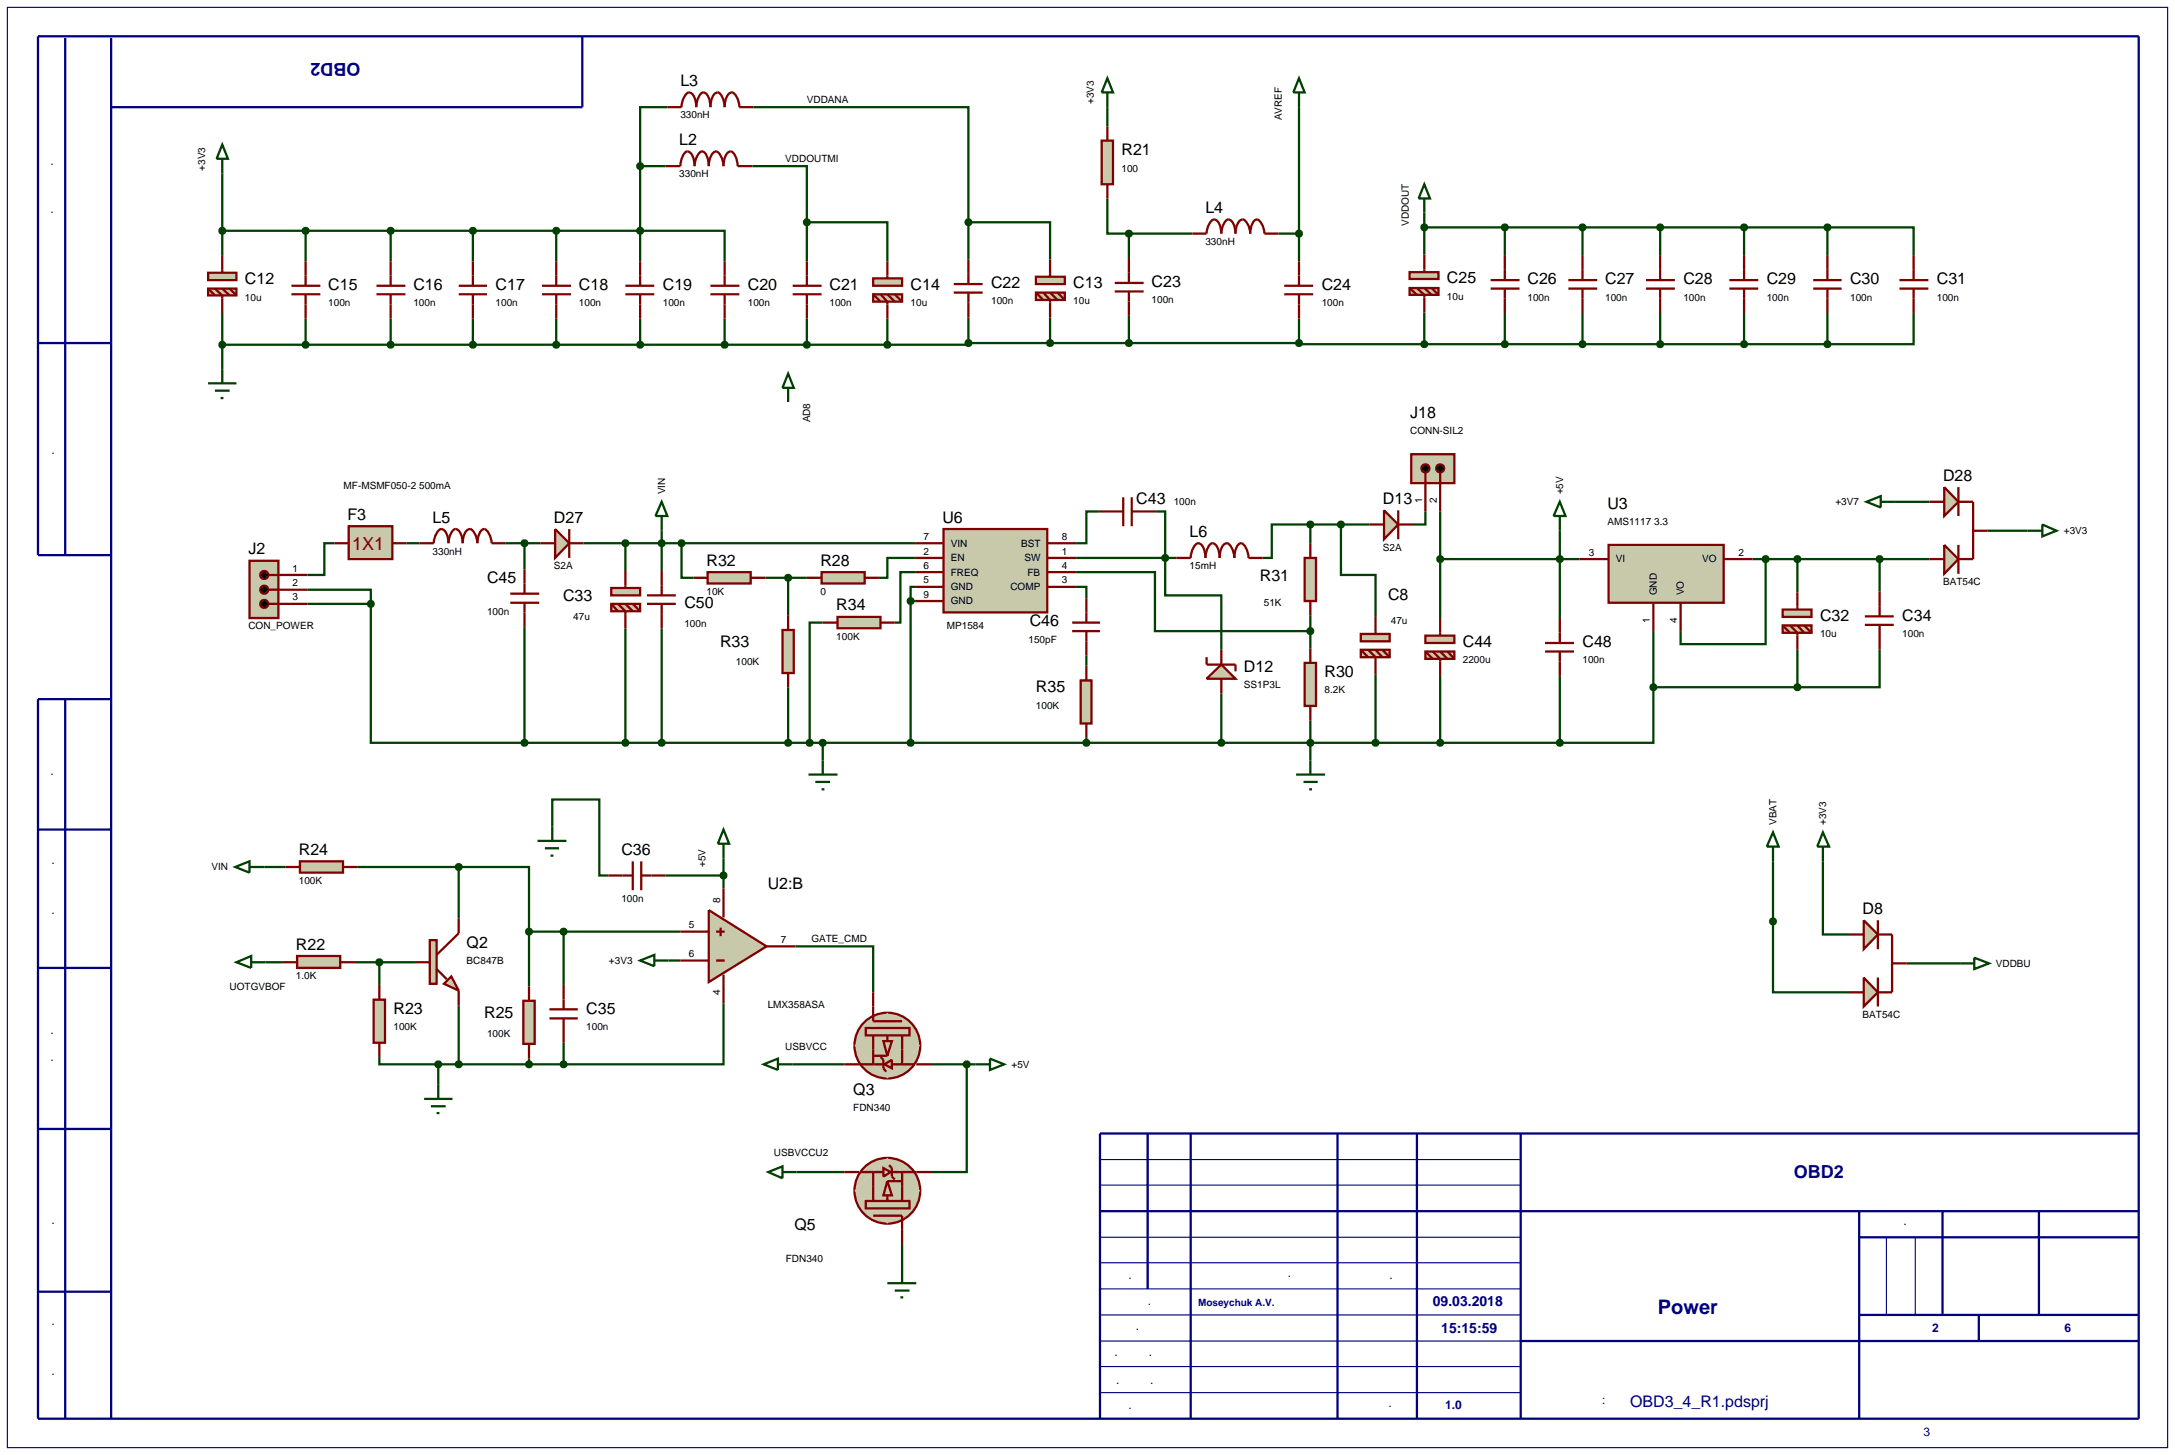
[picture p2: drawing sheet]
<svg xmlns="http://www.w3.org/2000/svg" width="384mm" height="257mm" viewBox="0 0 384 257" stroke-linecap="round" stroke-linejoin="round" font-family="sans-serif">
<defs><g id="words">
<text font-size="3.5" fill="#000080" x="292.4" y="231.8">Power</text>
<g font-size="3.2" fill="#000080">
<text x="63.6" y="11.2" transform="rotate(-180 63.6 11.2)">OBD2</text>
<text x="316.4" y="207.7">OBD2</text>
</g>
<text font-size="3.2" fill="#800000" x="62.1" y="97">1X1</text>
<g font-size="2.8">
<text x="120" y="15.2">L3</text>
<text x="119.8" y="25.6">L2</text>
<text x="197.8" y="27.4">R21</text>
<text x="212.6" y="37.6">L4</text>
<text x="43.2" y="50.2">C12</text>
<text x="57.9" y="51.2">C15</text>
<text x="72.9" y="51.2">C16</text>
<text x="87.4" y="51.2">C17</text>
<text x="102.1" y="51.2">C18</text>
<text x="116.9" y="51.2">C19</text>
<text x="131.9" y="51.2">C20</text>
<text x="146.3" y="51.2">C21</text>
<text x="160.6" y="51.2">C14</text>
<text x="174.8" y="50.9">C22</text>
<text x="189.3" y="50.9">C13</text>
<text x="203.1" y="50.7">C23</text>
<text x="233.1" y="51.2">C24</text>
<text x="255.2" y="50">C25</text>
<text x="269.4" y="50.2">C26</text>
<text x="283.1" y="50.2">C27</text>
<text x="296.9" y="50.2">C28</text>
<text x="311.6" y="50.2">C29</text>
<text x="326.3" y="50.2">C30</text>
<text x="341.6" y="50.2">C31</text>
<text x="248.7" y="73.8">J18</text>
<text x="200.4" y="88.9">C43</text>
<text x="243.9" y="88.9">D13</text>
<text x="283.5" y="89.8">U3</text>
<text x="342.7" y="84.8">D28</text>
<text x="61.3" y="91.7">F3</text>
<text x="76.3" y="92.2">L5</text>
<text x="97.7" y="92.2">D27</text>
<text x="166.2" y="92.2">U6</text>
<text x="209.8" y="94.7">L6</text>
<text x="43.8" y="97.8">J2</text>
<text x="124.6" y="99.8">R32</text>
<text x="144.7" y="99.8">R28</text>
<text x="85.9" y="102.8">C45</text>
<text x="99.3" y="106.1">C33</text>
<text x="120.7" y="107.3">C50</text>
<text x="147.5" y="107.7">R34</text>
<text x="222.2" y="102.5">R31</text>
<text x="244.8" y="105.8">C8</text>
<text x="181.6" y="110.4">C46</text>
<text x="321" y="109.6">C32</text>
<text x="335.5" y="109.5">C34</text>
<text x="127" y="114.2">R33</text>
<text x="219.4" y="118.5">D12</text>
<text x="233.6" y="119.5">R30</text>
<text x="258" y="114.2">C44</text>
<text x="279.1" y="114.2">C48</text>
<text x="182.7" y="122.1">R35</text>
<text x="52.7" y="150.8">R24</text>
<text x="109.6" y="150.8">C36</text>
<text x="135.4" y="156.9">U2:B</text>
<text x="328.5" y="161.2">D8</text>
<text x="52.2" y="167.5">R22</text>
<text x="82.3" y="167.2">Q2</text>
<text x="69.4" y="178.9">R23</text>
<text x="85.4" y="179.6">R25</text>
<text x="103.4" y="178.9">C35</text>
<text x="150.5" y="193.2">Q3</text>
<text x="140.1" y="217">Q5</text>
</g>
<text font-size="2.8" fill="#000080" x="287.5" y="248.1">OBD3_4_R1.pdsprj</text>
<g font-size="2.5" fill="#000080">
<text x="252.7" y="230.3">09.03.2018</text>
<text x="254.2" y="235">15:15:59</text>
</g>
<g font-size="2.1" fill="#000080">
<text x="9.3" y="42.7" transform="rotate(-90 9.3 42.7)">Перв. примен.</text>
<text x="9.5" y="86.3" transform="rotate(-90 9.5 86.3)">Справ. №</text>
<text x="9.3" y="141.9" transform="rotate(-90 9.3 141.9)">Подп. и дата</text>
<text x="9.5" y="165.2" transform="rotate(-90 9.5 165.2)">Инв. № дубл.</text>
<text x="9.3" y="192.2" transform="rotate(-90 9.3 192.2)">Взам. инв. №</text>
<text x="9.5" y="221.1" transform="rotate(-90 9.5 221.1)">Подп. и дата</text>
<text x="332.2" y="216.1">Лит.</text>
<text x="195.1" y="225.5">Изм.</text>
<text x="218.4" y="225.2">№ докум.</text>
<text x="240" y="225.5">Подп.</text>
<text x="195.3" y="230.1">Разраб.</text>
<text x="195.3" y="234.6">Пров.</text>
<text x="195.3" y="239.2">Т.контр.</text>
<text x="340.8" y="234.9">2</text>
<text x="364.1" y="234.9">6</text>
<text x="195.3" y="244">Н.контр.</text>
<text x="9.5" y="246.5" transform="rotate(-90 9.5 246.5)">Инв. № подл.</text>
<text x="195.6" y="248.4">Утв.</text>
<text x="239" y="248.1">Ревиз.</text>
<text x="254.9" y="248.4">1.0</text>
<text x="269" y="247.6">Файл проекта:</text>
<text x="329.7" y="253.2">Формат А3</text>
</g>
<g font-size="1.8">
<text x="120" y="20.9">330nH</text>
<text x="142.3" y="18.1">VDDANA</text>
<text x="192.9" y="18.4" transform="rotate(-90 192.9 18.4)">+3V3</text>
<text x="226.1" y="21.2" transform="rotate(-90 226.1 21.2)">AVREF</text>
<text x="138.5" y="28.5">VDDOUTMI</text>
<text x="36.2" y="30.1" transform="rotate(-90 36.2 30.1)">+3V3</text>
<text x="119.8" y="31.3">330nH</text>
<text x="197.8" y="30.3">100</text>
<text x="248.5" y="39.8" transform="rotate(-90 248.5 39.8)">VDDOUT</text>
<text x="212.6" y="43.2">330nH</text>
<text x="43.2" y="53">10u</text>
<text x="57.9" y="54">100n</text>
<text x="72.9" y="54">100n</text>
<text x="87.4" y="54">100n</text>
<text x="102.1" y="54">100n</text>
<text x="116.9" y="54">100n</text>
<text x="131.9" y="54">100n</text>
<text x="146.3" y="54">100n</text>
<text x="160.6" y="54">10u</text>
<text x="174.8" y="53.7">100n</text>
<text x="189.3" y="53.7">10u</text>
<text x="203.1" y="53.5">100n</text>
<text x="233.1" y="54">100n</text>
<text x="255.2" y="52.9">10u</text>
<text x="269.4" y="53">100n</text>
<text x="283.1" y="53">100n</text>
<text x="296.9" y="53">100n</text>
<text x="311.6" y="53">100n</text>
<text x="326.3" y="53">100n</text>
<text x="341.6" y="53">100n</text>
<text x="142.9" y="74.5" transform="rotate(-90 142.9 74.5)">AD8</text>
<text x="248.7" y="76.6">CONN-SIL2</text>
<text x="60.6" y="86.2">MF-MSMF050-2 500mA</text>
<text x="117.3" y="87.2" transform="rotate(-90 117.3 87.2)">VIN</text>
<text x="207" y="89">100n</text>
<text x="250.8" y="88.7" transform="rotate(-90 250.8 88.7)">1</text>
<text x="253.4" y="88.7" transform="rotate(-90 253.4 88.7)">2</text>
<text x="275.7" y="87.2" transform="rotate(-90 275.7 87.2)">+5V</text>
<text x="323.7" y="89.1">+3V7</text>
<text x="162.9" y="95.2">7</text>
<text x="187.3" y="95.2">8</text>
<text x="283.5" y="92.6">AMS1117 3.3</text>
<text x="364" y="94.2">+3V3</text>
<text x="51.6" y="100.8">1</text>
<text x="76.3" y="97.8">330nH</text>
<text x="97.7" y="100.4">S2A</text>
<text x="162.9" y="97.8">2</text>
<text x="162.9" y="100.3">6</text>
<text x="167.7" y="96.4">VIN</text>
<text x="167.7" y="99">EN</text>
<text x="167.7" y="101.5">FREQ</text>
<text x="180.1" y="96.4">BST</text>
<text x="180.7" y="99">SW</text>
<text x="181.2" y="101.5">FB</text>
<text x="187.3" y="97.8">1</text>
<text x="187.3" y="100.3">4</text>
<text x="209.8" y="100.4">15mH</text>
<text x="243.9" y="97.1">S2A</text>
<text x="280.2" y="98">3</text>
<text x="285" y="99.2">VI</text>
<text x="300.2" y="99.2">VO</text>
<text x="306.6" y="98">2</text>
<text x="51.6" y="103.4">2</text>
<text x="51.6" y="105.9">3</text>
<text x="124.6" y="105">10K</text>
<text x="144.7" y="105">0</text>
<text x="162.9" y="102.9">5</text>
<text x="162.9" y="105.4">9</text>
<text x="167.7" y="104.1">GND</text>
<text x="167.7" y="106.6">GND</text>
<text x="178.2" y="104.1">COMP</text>
<text x="187.3" y="102.9">3</text>
<text x="222.9" y="106.8">51K</text>
<text x="292.2" y="105" transform="rotate(-90 292.2 105)">GND</text>
<text x="297" y="105" transform="rotate(-90 297 105)">VO</text>
<text x="342.7" y="103.2">BAT54C</text>
<text x="43.8" y="111">CON_POWER</text>
<text x="85.9" y="108.4">100n</text>
<text x="101.1" y="109.4">47u</text>
<text x="120.7" y="110.6">100n</text>
<text x="147.5" y="112.8">100K</text>
<text x="167" y="111">MP1584</text>
<text x="181.4" y="113.4">150pF</text>
<text x="245.3" y="110.1">47u</text>
<text x="291" y="109.8" transform="rotate(-90 291 109.8)">1</text>
<text x="295.8" y="109.8" transform="rotate(-90 295.8 109.8)">4</text>
<text x="321" y="112.4">10u</text>
<text x="335.5" y="112.3">100n</text>
<text x="129.8" y="117.2">100K</text>
<text x="258" y="117">2200u</text>
<text x="279.1" y="117">100n</text>
<text x="182.7" y="125.1">100K</text>
<text x="219.4" y="121.3">SS1P3L</text>
<text x="233.6" y="122.3">8.2K</text>
<text x="313.3" y="145.5" transform="rotate(-90 313.3 145.5)">VBAT</text>
<text x="322.1" y="145.5" transform="rotate(-90 322.1 145.5)">+3V3</text>
<text x="37.3" y="153.5">VIN</text>
<text x="52.7" y="155.9">100K</text>
<text x="124.4" y="152.9" transform="rotate(-90 124.4 152.9)">+5V</text>
<text x="109.6" y="159">100n</text>
<text x="127" y="159.2" transform="rotate(-90 127 159.2)">8</text>
<text x="121.5" y="163.7">5</text>
<text x="137.7" y="166.3">7</text>
<text x="143.1" y="166.1">GATE_CMD</text>
<text x="52.2" y="172.7">1.0K</text>
<text x="82.3" y="170">BC847B</text>
<text x="107.4" y="170">+3V3</text>
<text x="121.5" y="168.8">6</text>
<text x="352" y="170.5">VDDBU</text>
<text x="40.5" y="174.6">UOTGVBOF</text>
<text x="127" y="175.5" transform="rotate(-90 127 175.5)">4</text>
<text x="135.4" y="177.8">LMX358ASA</text>
<text x="328.5" y="179.5">BAT54C</text>
<text x="69.4" y="181.7">100K</text>
<text x="85.9" y="182.9">100K</text>
<text x="103.4" y="181.7">100n</text>
<text x="138.5" y="185.2">USBVCC</text>
<text x="178.4" y="188.3">+5V</text>
<text x="150.5" y="196">FDN340</text>
<text x="136.5" y="203.9">USBVCCU2</text>
<text x="138.6" y="222.6">FDN340</text>
</g>
<text font-size="1.8" fill="#000080" x="211.3" y="230.4">Moseychuk A.V.</text>
</g></defs>
<path d="M1.3 1.3h381v254h-381zM194 218.2h74.2M194 209h74.2M194 204.5h74.2M332.7 218.2v13.7M337.8 218.2v13.7M194 222.7h74.2M194 231.9h74.2M194 236.5h74.2M194 227.3h74.2M194 241h74.2M194 245.6h74.2" fill="none" stroke="#000080" stroke-width=".2"/>
<g fill="none" stroke="#000080" stroke-width=".4">
<path d="M11.5 6.7v91.2M19.6 6.7v243.5M102.7 6.4v12.5h-83.1M6.7 60.5h12.9M19.6 97.9h-12.9v-91.5h370.5v243.8h-370.5v-126.9h12.9M11.5 123.3v126.9M6.7 146.3h12.9M6.7 170.7h12.9M6.7 199.1h12.9M202.4 199.9v27.4M210 199.9v50.3M235.9 199.9v50.3"/>
<path d="M249.9 199.9v50.3M268.2 199.9v50.3M377.2 199.9h-183.2v50.3M194 213.6h183.2M327.9 213.6v36.6M327.9 218.2h49.3M342.6 213.6v18.3M359.6 213.6v18.3M6.7 227.8h12.9M268.2 236.5h109M327.9 231.9h49.3M349 231.9v4.6"/>
</g>
<g fill="none" stroke="#004000" stroke-width=".4">
<path d="M117.7 18.9h-4.8v10.4M132.9 18.9h37.9v20.3M195.3 18.9v3.4M229.1 18.9v27.2M39.2 30.6v14.4M112.9 29.3v16.8M112.9 29.3h4.5M132.7 29.3h9.6v9.9M142.3 39.2h14.2v6.9M142.3 39.2v6.9M170.8 39.2h14.4v6.6M170.8 39.2v6.6"/>
<path d="M195.3 35v6.2h3.8M251.2 37.5v7.4M39.2 40.7h88.6v5.4M39.2 55.2v12.4M53.9 40.7v5.4M53.9 56.2v4.6M68.9 40.7v5.4M68.9 56.2v4.6M83.4 40.7v5.4M83.4 56.2v4.6M98.1 40.7v5.4M98.1 56.2v4.6"/>
<path d="M112.9 56.2v4.6M127.8 56.2v4.6M142.3 56.2v4.6M156.5 56.2v4.6M170.8 56v4.5M185.2 56v4.5M199.1 41.2h11.2M199.1 41.2v4.3M199.1 55.7v4.8M225.5 41.2h3.6M229.1 56.2v4.3M251.2 40.1h71.1"/>
<path d="M251.2 55.1v5.6M265.4 40.1v4.9M265.4 55.2v5.5M279.1 40.1v4.9M279.1 55.2v5.5M292.8 40.1v4.9M292.8 55.2v5.5M307.6 40.1v4.9M307.6 55.2v5.5M322.3 40.1h15.2v4.9M322.3 40.1v4.9M322.3 55.2v5.5"/>
<path d="M337.5 55.2v5.5h-15.2M36.7 67.6h5M37.9 68.9h2.6M38.9 70.2h.5M39.2 60.8h117.3M170.8 60.5v.3h-14.3M170.8 60.5h58.3M229.1 60.5v.2h22.1M251.2 60.7h71.1M59 95.8h-1.8v5.6h-3M71.7 95.8h2.3M89.2 95.8h6.1"/>
<path d="M92.5 95.8v4.6M102.9 95.8h58.5M110.3 95.8v4.9M116.7 93.6v7.1M120.2 95.8v6.1h2.1M161.4 98.4h-4.9v3.5h-1.5M189.8 98.4h17.7M193.8 90.2h-2.2v5.6h-1.8M203.9 90.2h1.6v14.8h9.9v9.6M231.1 92.5h-6.8v5.9h-1.6M231.1 92.5v3.3M231.1 92.5h10.4"/>
<path d="M236.5 92.5v8.9h6.1v7.4M251.4 90.2v2.3h-2.2M254 98.6h24.6M254 90.2v18.8M275.1 93.6v15.4M309.1 98.6h31.2M311.4 98.6v15h-15v-2.3M317 98.6v5.9M331.5 98.6v5.7M334.2 88.5h6.1M350.5 93.6h7.1M54.2 104h11.2v2.5"/>
<path d="M54.2 106.5h11.2M65.4 106.5v24.5h27.1M92.5 110.6v20.4M110.3 110.8v20.2M116.7 110.8v20.2M135 101.9h7.3M139 101.9v6.6M145.1 109.8h-2.3v21.2M160.6 106v25M160.6 106h.8M161.4 100.9h-2.6v8.9h-1M161.4 103.5h-.8v2.5"/>
<path d="M189.8 100.9h13.9v10.4h27.4M189.8 103.5h1.8v2M191.6 115.6v1.8M231.1 108.5v5.9M242.6 119v12M254 119.2v11.8M275.1 119.2v11.8M291.6 111.3v9.9M317 114.6v6.6M331.5 114.5v6.7h-14.5M92.5 131h182.6M139 121.2v9.8"/>
<path d="M145.1 131v3.1M191.6 130v1M215.4 122.3v8.7M231.1 127.1v7M291.6 121.2v9.8h-16.5M291.6 121.2h25.4M46.6 152.9h3.8M63.1 152.9h17.8M80.9 152.9h12.4v11.4M80.9 152.9v9.1M97.4 145.8v-4.8h8.3v13.4h1.6M117.4 154.4h10.2"/>
<path d="M127.6 151.4v5.3M312.7 151.9v23.1h13.4M321.5 151.9v12.9h4.6M46.8 169.7h3.1M62.6 169.7h10.6M66.9 169.7v4M80.9 177.3v10.4M93.3 164.3v9.7M93.3 164.3h26.7M99.4 164.3v9.4M117.9 169.4h2.1M127.6 177v10.7h-28.2"/>
<path d="M140.3 166.9h13.7v8.1M336.3 169.9h9.4M66.9 186.4v1.3h10.4M77.3 187.7v3.5M77.3 187.7h22.1M93.3 186.7v1M99.4 183.9v3.8M139.8 187.7h9.1M164.2 187.7h7.8M170.5 187.7v19h-6.3M140.5 206.7h8.4M159.1 219.4v4.4"/>
</g>
<g fill="none" stroke="#800000" stroke-width=".4">
<path d="M51.4 51.9h5.1M51.4 50.4h5.1M53.9 46.1v4.3M53.9 51.9v4.3M66.4 51.9h5.1M66.4 50.4h5.1M68.9 46.1v4.3M68.9 51.9v4.3M80.9 51.9h5M80.9 50.4h5M83.4 46.1v4.3M83.4 51.9v4.3"/>
<path d="M95.6 51.9h5.1M95.6 50.4h5.1M98.1 46.1v4.3M98.1 51.9v4.3M110.3 51.9h5.1M110.3 50.4h5.1M112.9 46.1v4.3M112.9 51.9v4.3M125.3 51.9h5.1M125.3 50.4h5.1M127.8 46.1v4.3M127.8 51.9v4.3"/>
<path d="M139.8 51.9h5.1M139.8 50.4h5.1M142.3 46.1v4.3M142.3 51.9v4.3M168.2 51.6h5.1M168.2 50.1h5.1M170.8 45.8v4.3M170.8 51.6v4.4"/>
</g>
<path d="M53.5 60.5l.4-.2-.5 .5zM53.9 60.3l.3 .1 .2 .4zM53.9 61.3l.5-.5-.1 .3zM53.4 60.8l.5 .5-.4-.2z" fill="#004000" stroke="#004000" stroke-width=".4"/>
<path d="M53.4 60.8l.5-.5 .5 .5-.5 .5z" fill="#004000"/>
<path d="M68.5 60.5l.4-.2-.5 .5zM68.9 60.3l.4 .2 .1 .3zM69.4 60.8l-.1 .3-.4 .2zM68.4 60.8l.5 .5-.4-.2z" fill="#004000" stroke="#004000" stroke-width=".4"/>
<path d="M68.4 60.8l.5-.5 .5 .5-.5 .5z" fill="#004000"/>
<path d="M83 60.5l.4-.2-.5 .5zM83.4 60.3l.3 .1 .2 .4zM83.4 61.3l.5-.5-.1 .3zM82.9 60.8l.5 .5-.4-.2z" fill="#004000" stroke="#004000" stroke-width=".4"/>
<path d="M82.9 60.8l.5-.5 .5 .5-.5 .5z" fill="#004000"/>
<path d="M97.7 60.5l.4-.2-.5 .5zM98.1 60.3l.4 .2 .1 .3zM98.6 60.8l-.1 .3-.4 .2zM97.6 60.8l.5 .5-.4-.2z" fill="#004000" stroke="#004000" stroke-width=".4"/>
<path d="M97.6 60.8l.5-.5 .5 .5-.5 .5z" fill="#004000"/>
<path d="M112.5 60.5l.4-.2-.5 .5zM112.9 60.3l.3 .1 .2 .4zM112.9 61.3l.5-.5-.1 .3zM112.4 60.8l.5 .5-.4-.2z" fill="#004000" stroke="#004000" stroke-width=".4"/>
<path d="M112.4 60.8l.5-.5 .5 .5-.5 .5z" fill="#004000"/>
<path d="M127.4 60.5l.4-.2-.5 .5zM127.8 60.3l.4 .2 .1 .3zM128.3 60.8l-.1 .3-.4 .2zM127.3 60.8l.5 .5-.4-.2z" fill="#004000" stroke="#004000" stroke-width=".4"/>
<path d="M127.3 60.8l.5-.5 .5 .5-.5 .5z" fill="#004000"/>
<path d="M141.9 60.5l.4-.2-.5 .5zM142.3 60.3l.4 .2 .1 .3zM142.8 60.8l-.1 .3-.4 .2zM141.8 60.8l.5 .5-.4-.2z" fill="#004000" stroke="#004000" stroke-width=".4"/>
<path d="M141.8 60.8l.5-.5 .5 .5-.5 .5z" fill="#004000"/>
<path d="M170.4 60.2l.4-.2-.5 .5zM170.8 60l.3 .1 .2 .4zM170.8 61l.5-.5-.2 .4zM170.3 60.5l.5 .5-.4-.2z" fill="#004000" stroke="#004000" stroke-width=".4"/>
<path d="M170.3 60.5l.5-.5 .5 .5-.5 .5z" fill="#004000"/>
<path d="M39.2 25.5l1 2.5h-2zM39.2 28v2.6" fill="none" stroke="#004000" stroke-width=".4"/>
<path d="M53.5 40.4l.4-.2-.5 .5zM53.9 40.2l.3 .1 .2 .4zM53.9 41.2l.5-.5-.2 .4zM53.4 40.7l.5 .5-.3-.1z" fill="#004000" stroke="#004000" stroke-width=".4"/>
<path d="M53.4 40.7l.5-.5 .5 .5-.5 .5z" fill="#004000"/>
<path d="M68.5 40.4l.4-.2-.5 .5zM68.9 40.2l.3 .1 .2 .4zM68.9 41.2l.5-.5-.2 .4zM68.4 40.7l.5 .5-.3-.1z" fill="#004000" stroke="#004000" stroke-width=".4"/>
<path d="M68.4 40.7l.5-.5 .5 .5-.5 .5z" fill="#004000"/>
<path d="M83.1 40.3l.3-.1-.5 .5zM83.4 40.2l.3 .1 .2 .4zM83.4 41.2l.5-.5-.2 .4zM82.9 40.7l.5 .5-.3-.1z" fill="#004000" stroke="#004000" stroke-width=".4"/>
<path d="M82.9 40.7l.5-.5 .5 .5-.5 .5z" fill="#004000"/>
<path d="M97.7 40.4l.4-.2-.5 .5zM98.1 40.2l.3 .1 .2 .4zM98.6 40.7l-.1 .3-.4 .2zM97.6 40.7l.5 .5-.3-.1z" fill="#004000" stroke="#004000" stroke-width=".4"/>
<path d="M97.6 40.7l.5-.5 .5 .5-.5 .5z" fill="#004000"/>
<path d="M112.6 40.3l.3-.1-.5 .5zM112.9 40.2l.3 .1 .2 .4zM112.9 41.2l.5-.5-.2 .4zM112.4 40.7l.5 .5-.3-.1z" fill="#004000" stroke="#004000" stroke-width=".4"/>
<path d="M112.4 40.7l.5-.5 .5 .5-.5 .5z" fill="#004000"/>
<path d="M117.7 18.9h2.5a2.79 2.79 0 0 1 1.3-2.6 1.5 1.5 0 0 1 1.1 1.3l.2 1.3a2.77 2.77 0 0 1 1.2-2.6 1.5 1.5 0 0 1 1.1 1.3l.2 1.3a3.2 3.2 0 0 1 .9-2.5l.4-.1a2.77 2.77 0 0 1 1.2 2.6 3.2 3.2 0 0 1 .9-2.5 .9 .9 0 0 1 1.2 .7l.4 1.2 .1 .6h2.5M117.4 29.3h2.6a2.77 2.77 0 0 1 1.2-2.6 1.5 1.5 0 0 1 1.1 1.3l.2 1.3a2.79 2.79 0 0 1 1.3-2.6 1.5 1.5 0 0 1 1 1.3l.2 1.3a3.3 3.3 0 0 1 1-2.5l.3-.1a2.79 2.79 0 0 1 1.3 2.6 3.2 3.2 0 0 1 .9-2.5l.4-.1a2.77 2.77 0 0 1 1.2 2.6h2.6" fill="none" stroke="#800000" stroke-width=".4"/>
<path d="M112.6 28.9l.3-.1-.5 .5zM112.9 28.8l.3 .1 .2 .4zM112.9 29.8l.5-.5-.2 .4zM112.4 29.3l.5 .5-.3-.1z" fill="#004000" stroke="#004000" stroke-width=".4"/>
<path d="M112.4 29.3l.5-.5 .5 .5-.5 .5z" fill="#004000"/>
<path d="M196.6 51.4h5.1M196.6 49.9h5.1M199.1 45.5v4.4M199.1 51.4v4.3M210.3 41.2h2.5a2.73 2.73 0 0 1 1.3-2.5 1.5 1.5 0 0 1 1.1 1.3l.2 1.2a2.7 2.7 0 0 1 1.2-2.5 1.5 1.5 0 0 1 1.1 1.3l.2 1.2a3.1 3.1 0 0 1 .9-2.4 .9 .9 0 0 1 1.2 .7l.4 1.1 .1 .6a3.3 3.3 0 0 1 .9-2.4l.3-.1a2.73 2.73 0 0 1 1.3 2.5h2.5M226.5 51.9h5.1M226.5 50.4h5.1M229.1 46.1v4.3M229.1 51.9v4.3" fill="none" stroke="#800000" stroke-width=".4"/>
<path d="M195.3 13.8l1 2.5h-2zM195.3 16.3v2.6" fill="none" stroke="#004000" stroke-width=".4"/>
<path d="M194.3 24.8h2v7.7h-2z" fill="#c8c8aa" stroke="#800000" stroke-width=".4"/>
<g fill="none" stroke="#800000" stroke-width=".4">
<path d="M195.3 22.3v2.5M195.3 32.5v2.5M262.9 50.9h5.1M262.9 49.4h5.1M265.4 45v4.4M265.4 50.9v4.3M276.6 50.9h5.1M276.6 49.4h5.1M279.1 45v4.4M279.1 50.9v4.3M290.3 50.9h5.1M290.3 49.4h5.1"/>
<path d="M292.8 45v4.4M292.8 50.9v4.3M305 50.9h5.1M305 49.4h5.1M307.6 45v4.4M307.6 50.9v4.3M319.8 50.9h5M319.8 49.4h5M322.3 45v4.4M322.3 50.9v4.3M335 50.9h5.1M335 49.4h5.1"/>
<path d="M337.5 45v4.4M337.5 50.9v4.3"/>
</g>
<path d="M251.2 32.5l1 2.5h-2zM251.2 35v2.5" fill="none" stroke="#004000" stroke-width=".4"/>
<path d="M265.1 60.3l.3-.1-.5 .5zM265.4 60.2l.4 .2 .1 .3zM265.9 60.7l-.1 .3-.4 .2zM264.9 60.7l.5 .5-.4-.2z" fill="#004000" stroke="#004000" stroke-width=".4"/>
<path d="M265.4 60.2l.5 .5-.5 .5-.5-.5z" fill="#004000"/>
<path d="M278.7 60.4l.4-.2-.5 .5zM279.1 60.2l.3 .1 .2 .4zM279.1 61.2l.5-.5-.1 .3zM278.6 60.7l.5 .5-.3-.1z" fill="#004000" stroke="#004000" stroke-width=".4"/>
<path d="M278.6 60.7l.5-.5 .5 .5-.5 .5z" fill="#004000"/>
<path d="M292.5 60.3l.3-.1-.5 .5zM292.8 60.2l.3 .1 .2 .4zM292.8 61.2l.5-.5-.2 .4zM292.3 60.7l.5 .5-.4-.2z" fill="#004000" stroke="#004000" stroke-width=".4"/>
<path d="M292.3 60.7l.5-.5 .5 .5-.5 .5z" fill="#004000"/>
<path d="M307.3 60.3l.3-.1-.5 .5zM307.6 60.2l.3 .1 .2 .4zM308.1 60.7l-.1 .3-.4 .2zM307.1 60.7l.5 .5-.4-.2z" fill="#004000" stroke="#004000" stroke-width=".4"/>
<path d="M307.1 60.7l.5-.5 .5 .5-.5 .5z" fill="#004000"/>
<path d="M322 60.3l.3-.1-.5 .5zM322.3 60.2l.3 .1 .2 .4zM322.3 61.2l.5-.5-.2 .4zM321.8 60.7l.5 .5-.4-.2z" fill="#004000" stroke="#004000" stroke-width=".4"/>
<path d="M321.8 60.7l.5-.5 .5 .5-.5 .5z" fill="#004000"/>
<path d="M265 39.8l.4-.2-.5 .5zM265.4 39.6l.4 .2 .1 .3zM265.9 40.1l-.1 .3-.4 .2zM264.9 40.1l.5 .5-.4-.2z" fill="#004000" stroke="#004000" stroke-width=".4"/>
<path d="M265.4 39.6l.5 .5-.5 .5-.5-.5z" fill="#004000"/>
<path d="M278.7 39.8l.4-.2-.5 .5zM279.1 39.6l.4 .2 .1 .3zM279.6 40.1l-.1 .3-.4 .2zM278.6 40.1l.5 .5-.4-.2z" fill="#004000" stroke="#004000" stroke-width=".4"/>
<path d="M278.6 40.1l.5-.5 .5 .5-.5 .5z" fill="#004000"/>
<path d="M292.5 39.7l.3-.1-.5 .5zM292.8 39.6l.3 .1 .2 .4zM293.3 40.1l-.1 .3-.4 .2zM292.3 40.1l.5 .5-.4-.2z" fill="#004000" stroke="#004000" stroke-width=".4"/>
<path d="M292.8 39.6l.5 .5-.5 .5-.5-.5z" fill="#004000"/>
<path d="M307.3 39.7l.3-.1-.5 .5zM307.6 39.6l.4 .2 .1 .3zM308.1 40.1l-.1 .3-.4 .2zM307.1 40.1l.5 .5-.4-.2z" fill="#004000" stroke="#004000" stroke-width=".4"/>
<path d="M307.1 40.1l.5-.5 .5 .5-.5 .5z" fill="#004000"/>
<path d="M321.9 39.8l.4-.2-.5 .5zM322.3 39.6l.3 .1 .2 .4zM322.8 40.1l-.1 .3-.4 .2zM321.8 40.1l.5 .5-.4-.2z" fill="#004000" stroke="#004000" stroke-width=".4"/>
<path d="M322.3 39.6l.5 .5-.5 .5-.5-.5z" fill="#004000"/>
<path d="M44 98.9h5.1v10.1h-5.1z" fill="#c8c8aa" stroke="#800000" stroke-width=".4"/>
<path d="M74 95.8h2.5a2.73 2.73 0 0 1 1.3-2.5 1.5 1.5 0 0 1 1.1 1.3l.2 1.2a2.7 2.7 0 0 1 1.2-2.5 1.5 1.5 0 0 1 1.1 1.3l.2 1.2a3.1 3.1 0 0 1 .9-2.4 .9 .9 0 0 1 1.2 .7l.4 1.1 .1 .6a3.3 3.3 0 0 1 .9-2.4l.3-.1a2.73 2.73 0 0 1 1.3 2.5h2.5M47.3 101.4h6.9M47.3 104h6.9M47.3 106.5h6.9" fill="none" stroke="#800000" stroke-width=".4"/>
<g fill="#000" stroke="#800000" stroke-width=".4">
<path d="M46.1 100.9l.5-.2-.7 .7zM46.6 100.7a.68 .68 0 0 1 .7 .7zM46.6 102.1l.7-.7a.68 .68 0 0 1-.7 .7zM45.9 101.4l.7 .7a.68 .68 0 0 1-.7-.7z"/>
<path d="M46.1 103.5l.5-.2-.7 .7zM46.6 103.3a.68 .68 0 0 1 .7 .7zM46.6 104.7l.7-.7a.68 .68 0 0 1-.7 .7zM45.9 104l.7 .7a.68 .68 0 0 1-.7-.7z"/>
<path d="M46.1 106l.5-.2-.7 .7zM46.6 105.8a.68 .68 0 0 1 .7 .7zM46.6 107.2l.7-.7a.68 .68 0 0 1-.7 .7zM45.9 106.5l.7 .7a.68 .68 0 0 1-.7-.7z"/>
</g>
<path d="M45.9 101.4l.7-.7 .7 .7-.7 .7zM46.6 103.3l.7 .7-.7 .7-.7-.7zM46.6 105.8l.7 .7-.7 .7-.7-.7z" fill="#000"/>
<g fill="#c8c8aa" stroke="#800000" stroke-width=".4">
<path d="M107.8 103.7h5.1v1.3h-5.1z"/>
<path d="M107.8 106.5h5.1v1.3h-5.1z"/>
</g>
<path d="M107.8 106.5l1.2 1.3M109 106.5l1.3 1.3v3M110.3 100.7v3M110.3 106.5l1.3 1.3M111.6 106.5l1.3 1.3" fill="none" stroke="#800000" stroke-width=".4"/>
<path d="M116.7 88.5l1 2.5h-2.1zM116.7 91v2.6" fill="none" stroke="#004000" stroke-width=".4"/>
<path d="M283.7 96.1h20.3v10.2h-20.3z" fill="#c8c8aa" stroke="#800000" stroke-width=".4"/>
<path d="M278.6 98.6h5.1M304 98.6h5.1M291.6 106.3v5M296.4 106.3v5M328.9 110.2h5.1M328.9 108.7h5.1M331.5 104.3v4.4M331.5 110.2v4.3" fill="none" stroke="#800000" stroke-width=".4"/>
<path d="M275.1 88.5l1 2.5h-2.1zM275.1 91v2.6M357.6 93.6h2.6M360.2 92.5l2.5 1.1-2.5 1z" fill="none" stroke="#004000" stroke-width=".4"/>
<path d="M52.4 168.6h7.6v2.1h-7.6z" fill="#c8c8aa" stroke="#800000" stroke-width=".4"/>
<path d="M49.9 169.7h2.5M60 169.7h2.6" fill="none" stroke="#800000" stroke-width=".4"/>
<path d="M65.9 176.3h2v7.6h-2z" fill="#c8c8aa" stroke="#800000" stroke-width=".4"/>
<path d="M66.9 173.7v2.6M66.9 183.9v2.5" fill="none" stroke="#800000" stroke-width=".4"/>
<g fill="#c8c8aa" stroke="#800000" stroke-width=".4">
<path d="M78.3 173.5l1.3-1.3 1.3 2.5z"/>
<path d="M75.8 165.8h1.2v7.7h-1.2z"/>
</g>
<path d="M73.2 169.7h2.6M77 170.9l1.8 1.8M80.9 162v2.6l-3.9 3.8M80.9 174.7v2.6" fill="none" stroke="#800000" stroke-width=".4"/>
<path d="M52.9 151.9h7.6v2h-7.6z" fill="#c8c8aa" stroke="#800000" stroke-width=".4"/>
<path d="M50.4 152.9h2.5M60.5 152.9h2.6" fill="none" stroke="#800000" stroke-width=".4"/>
<path d="M92.3 176.5h2v7.6h-2z" fill="#c8c8aa" stroke="#800000" stroke-width=".4"/>
<path d="M93.3 174v2.5M93.3 184.1v2.6" fill="none" stroke="#800000" stroke-width=".4"/>
<path d="M74.8 193.8h5M76 195.1h2.6M77 196.3h.5M77.3 191.2v2.6" fill="none" stroke="#004000" stroke-width=".4"/>
<path d="M66.5 169.4l.4-.2-.5 .5zM66.9 169.2l.3 .1 .2 .4zM67.4 169.7l-.1 .3-.4 .2zM66.4 169.7l.5 .5-.3-.1z" fill="#004000" stroke="#004000" stroke-width=".4"/>
<path d="M66.4 169.7l.5-.5 .5 .5-.5 .5z" fill="#004000"/>
<path d="M76.9 187.4l.4-.2-.5 .5zM77.3 187.2l.3 .1 .2 .4zM77.8 187.7l-.2 .4-.3 .1zM76.8 187.7l.5 .5-.4-.2z" fill="#004000" stroke="#004000" stroke-width=".4"/>
<path d="M76.8 187.7l.5-.5 .5 .5-.5 .5z" fill="#004000"/>
<path d="M80.6 152.5l.3-.1-.5 .5zM80.9 152.4l.4 .2 .1 .3zM81.4 152.9l-.1 .3-.4 .2zM80.4 152.9l.5 .5-.3-.1z" fill="#004000" stroke="#004000" stroke-width=".4"/>
<path d="M80.4 152.9l.5-.5 .5 .5-.5 .5z" fill="#004000"/>
<path d="M41.5 152.9l2.5-1v2zM44 152.9h2.6M41.7 169.7l2.6-1.1v2.1zM44.3 169.7h2.5" fill="none" stroke="#004000" stroke-width=".4"/>
<path d="M80.6 187.3l.3-.1-.5 .5zM80.9 187.2l.3 .1 .2 .4zM81.4 187.7l-.1 .3-.4 .2zM80.4 187.7l.5 .5-.3-.1z" fill="#004000" stroke="#004000" stroke-width=".4"/>
<path d="M80.4 187.7l.5-.5 .5 .5-.5 .5z" fill="#004000"/>
<path d="M125 160.5l10.2 6.4-10.2 6.3z" fill="#c8c8aa" stroke="#800000" stroke-width=".4"/>
<path d="M127.6 156.7v5.1M120 169.4h5M120 164.3h5M126.3 169.4h1.5M126.3 164.3h1.5M127.1 163.6v1.5M127.6 171.9v5.1M135.2 166.9h5.1" fill="none" stroke="#800000" stroke-width=".4"/>
<path d="M92.9 164l.4-.2-.5 .5zM93.3 163.8l.3 .1 .2 .4zM93.3 164.8l.5-.5-.1 .3zM92.8 164.3l.5 .5-.4-.2z" fill="#004000" stroke="#004000" stroke-width=".4"/>
<path d="M92.8 164.3l.5-.5 .5 .5-.5 .5z" fill="#004000"/>
<path d="M112.9 169.4l2.5-1v2zM115.4 169.4h2.5" fill="none" stroke="#004000" stroke-width=".4"/>
<g fill="#c8c8aa" stroke="#800000" stroke-width=".4">
<path d="M155.8 183.6h1.5l-.8 2.6z"/>
<path d="M152.7 181.3h7.7v1.3h-7.7z"/>
<path d="M152.4 180.3a5.8 5.8 0 0 1 4.1-1.7l-5.8 5.8a5.8 5.8 0 0 1 1.7-4.1zM156.5 178.6a5.8 5.8 0 0 1 5.8 5.8zM162.3 184.4a5.8 5.8 0 0 1-5.8 5.8zM150.7 184.4l5.8 5.8a5.8 5.8 0 0 1-5.8-5.8z"/>
</g>
<path d="M150.7 184.4l5.8-5.8 5.8 5.8-5.8 5.8z" fill="#c8c8aa"/>
<path d="M154 177.5v2.6h5.1M154 182.6v5.1M154 186.2h2.5M156.5 182.6v1M159.1 182.6v5.1" fill="none" stroke="#800000" stroke-width=".4"/>
<path d="M156 187.7l1.3-.8v1.5z" fill="#c8c8aa" stroke="#800000" stroke-width=".4"/>
<path d="M96.9 179.6h5M96.9 178h5M99.4 173.7v4.3M99.4 179.6v4.3M154 175v2.5M148.9 187.7h6.9M155.3 186.4l.5 .5v1.5l.5 .6M157.3 187.7h4.1M161.6 187.7h2.6" fill="none" stroke="#800000" stroke-width=".4"/>
<path d="M134.7 187.7l2.5-1v2zM137.2 187.7h2.6M172 187.7h2.6M174.6 186.7l2.5 1-2.5 1z" fill="none" stroke="#004000" stroke-width=".4"/>
<path d="M92.9 187.4l.4-.2-.5 .5zM93.3 187.2l.3 .1 .2 .4zM93.3 188.2l.5-.5-.2 .4zM92.8 187.7l.5 .5-.4-.2z" fill="#004000" stroke="#004000" stroke-width=".4"/>
<path d="M92.8 187.7l.5-.5 .5 .5-.5 .5z" fill="#004000"/>
<path d="M99 164l.4-.2-.5 .5zM99.4 163.8l.4 .2 .1 .3zM99.9 164.3l-.1 .3-.4 .2zM98.9 164.3l.5 .5-.3-.1z" fill="#004000" stroke="#004000" stroke-width=".4"/>
<path d="M98.9 164.3l.5-.5 .5 .5-.5 .5z" fill="#004000"/>
<path d="M127.6 146.3l1 2.5h-2zM127.6 148.8v2.6" fill="none" stroke="#004000" stroke-width=".4"/>
<path d="M107.3 154.4h4.3M111.6 151.9v5.1M113.1 151.9v5.1M113.1 154.4h4.3" fill="none" stroke="#800000" stroke-width=".4"/>
<path d="M127.2 154.1l.4-.2-.5 .5zM127.6 153.9l.4 .2 .1 .3zM128.1 154.4l-.1 .3-.4 .2zM127.1 154.4l.5 .5-.3-.1z" fill="#004000" stroke="#004000" stroke-width=".4"/>
<path d="M127.1 154.4l.5-.5 .5 .5-.5 .5z" fill="#004000"/>
<path d="M99 187.4l.4-.2-.5 .5zM99.4 187.2l.3 .1 .2 .4zM99.9 187.7l-.2 .4-.3 .1zM98.9 187.7l.5 .5-.3-.1z" fill="#004000" stroke="#004000" stroke-width=".4"/>
<path d="M98.9 187.7l.5-.5 .5 .5-.5 .5z" fill="#004000"/>
<path d="M311 98.3l.4-.2-.5 .5zM311.4 98.1l.3 .1 .2 .4zM311.9 98.6l-.2 .4-.3 .1zM310.9 98.6l.5 .5-.3-.1z" fill="#004000" stroke="#004000" stroke-width=".4"/>
<path d="M310.9 98.6l.5-.5 .5 .5-.5 .5z" fill="#004000"/>
<g fill="#c8c8aa" stroke="#800000" stroke-width=".4">
<path d="M36.7 48.1h5v1.3h-5z"/>
<path d="M36.7 50.9h5v1.2h-5z"/>
</g>
<path d="M36.7 50.9l1.2 1.2M37.9 50.9l1.3 1.2v3.1M39.2 45v3.1M39.2 50.9l1.3 1.2M40.5 50.9l1.2 1.2" fill="none" stroke="#800000" stroke-width=".4"/>
<path d="M38.9 40.3l.3-.1-.5 .5zM39.2 40.2l.3 .1 .2 .4zM39.2 41.2l.5-.5-.2 .4zM38.7 40.7l.5 .5-.3-.1z" fill="#004000" stroke="#004000" stroke-width=".4"/>
<path d="M38.7 40.7l.5-.5 .5 .5-.5 .5z" fill="#004000"/>
<path d="M38.8 60.5l.4-.2-.5 .5zM39.2 60.3l.3 .1 .2 .4zM39.7 60.8l-.2 .4-.3 .1zM38.7 60.8l.5 .5-.4-.2z" fill="#004000" stroke="#004000" stroke-width=".4"/>
<path d="M38.7 60.8l.5-.5 .5 .5-.5 .5z" fill="#004000"/>
<g fill="#c8c8aa" stroke="#800000" stroke-width=".4">
<path d="M154 49.1h5.1v1.3h-5.1z"/>
<path d="M154 51.9h5.1v1.3h-5.1z"/>
</g>
<path d="M154 51.9l1.3 1.3M155.3 51.9l1.2 1.3v3M156.5 46.1v3M156.5 51.9l1.3 1.3M157.8 51.9l1.3 1.3" fill="none" stroke="#800000" stroke-width=".4"/>
<path d="M156.1 60.5l.4-.2-.5 .5zM156.5 60.3l.4 .2 .1 .3zM157 60.8l-.1 .3-.4 .2zM156 60.8l.5 .5-.4-.2z" fill="#004000" stroke="#004000" stroke-width=".4"/>
<path d="M156 60.8l.5-.5 .5 .5-.5 .5z" fill="#004000"/>
<path d="M142 38.8l.3-.1-.5 .5zM142.3 38.7l.3 .1 .2 .4zM142.3 39.7l.5-.5-.1 .3zM141.8 39.2l.5 .5-.4-.2z" fill="#004000" stroke="#004000" stroke-width=".4"/>
<path d="M141.8 39.2l.5-.5 .5 .5-.5 .5z" fill="#004000"/>
<g fill="#c8c8aa" stroke="#800000" stroke-width=".4">
<path d="M182.7 48.8h5.1v1.3h-5.1z"/>
<path d="M182.7 51.6h5.1v1.3h-5.1z"/>
</g>
<path d="M182.7 51.6l1.3 1.3M184 51.6l1.2 1.3v3.1M185.2 45.8v3M185.2 51.6l1.3 1.3M186.5 51.6l1.3 1.3" fill="none" stroke="#800000" stroke-width=".4"/>
<path d="M184.9 60.1l.3-.1-.5 .5zM185.2 60l.3 .1 .2 .4zM185.2 61l.5-.5-.2 .4zM184.7 60.5l.5 .5-.3-.1z" fill="#004000" stroke="#004000" stroke-width=".4"/>
<path d="M185.2 60l.5 .5-.5 .5-.5-.5z" fill="#004000"/>
<path d="M170.4 38.9l.4-.2-.5 .5zM170.8 38.7l.3 .1 .2 .4zM170.8 39.7l.5-.5-.2 .4zM170.3 39.2l.5 .5-.4-.2z" fill="#004000" stroke="#004000" stroke-width=".4"/>
<path d="M170.3 39.2l.5-.5 .5 .5-.5 .5z" fill="#004000"/>
<g fill="#c8c8aa" stroke="#800000" stroke-width=".4">
<path d="M314.4 107.5h5.1v1.3h-5.1z"/>
<path d="M314.4 110.3h5.1v1.3h-5.1z"/>
</g>
<path d="M314.4 110.3l1.3 1.3M315.7 110.3l1.3 1.3v3M317 104.5v3M317 110.3l1.2 1.3M318.2 110.3l1.3 1.3" fill="none" stroke="#800000" stroke-width=".4"/>
<path d="M316.6 98.3l.4-.2-.5 .5zM317 98.1l.4 .2 .1 .3zM317.5 98.6l-.1 .3-.4 .2zM316.5 98.6l.5 .5-.3-.1z" fill="#004000" stroke="#004000" stroke-width=".4"/>
<path d="M316.5 98.6l.5-.5 .5 .5-.5 .5z" fill="#004000"/>
<path d="M316.6 120.9l.4-.2-.5 .5zM317 120.7l.4 .2 .1 .3zM317.5 121.2l-.1 .3-.4 .2zM316.5 121.2l.5 .5-.3-.1z" fill="#004000" stroke="#004000" stroke-width=".4"/>
<path d="M316.5 121.2l.5-.5 .5 .5-.5 .5z" fill="#004000"/>
<g fill="#c8c8aa" stroke="#800000" stroke-width=".4">
<path d="M248.6 48h5.1v1.2h-5.1z"/>
<path d="M248.6 50.8h5.1v1.2h-5.1z"/>
</g>
<path d="M248.6 50.8l1.3 1.2M249.9 50.8l1.3 1.2v3.1M251.2 44.9v3.1M251.2 50.8l1.3 1.2M252.5 50.8l1.2 1.2" fill="none" stroke="#800000" stroke-width=".4"/>
<path d="M250.9 60.3l.3-.1-.5 .5zM251.2 60.2l.3 .1 .2 .4zM251.7 60.7l-.1 .3-.4 .2zM250.7 60.7l.5 .5-.4-.2z" fill="#004000" stroke="#004000" stroke-width=".4"/>
<path d="M250.7 60.7l.5-.5 .5 .5-.5 .5z" fill="#004000"/>
<path d="M250.8 39.8l.4-.2-.5 .5zM251.2 39.6l.3 .1 .2 .4zM251.7 40.1l-.1 .3-.4 .2zM250.7 40.1l.5 .5-.4-.2z" fill="#004000" stroke="#004000" stroke-width=".4"/>
<path d="M250.7 40.1l.5-.5 .5 .5-.5 .5z" fill="#004000"/>
<path d="M65.1 106.1l.3-.1-.5 .5zM65.4 106l.4 .2 .1 .3zM65.9 106.5l-.2 .4-.3 .1zM64.9 106.5l.5 .5-.3-.1z" fill="#004000" stroke="#004000" stroke-width=".4"/>
<path d="M65.4 106l.5 .5-.5 .5-.5-.5z" fill="#004000"/>
<path d="M114.1 106.5h5.1M114.1 105h5.1M116.7 100.7v4.3M116.7 106.5v4.3" fill="none" stroke="#800000" stroke-width=".4"/>
<path d="M198.7 40.9l.4-.2-.5 .5zM199.1 40.7l.3 .1 .2 .4zM199.6 41.2l-.1 .3-.4 .2zM198.6 41.2l.5 .5-.4-.2z" fill="#004000" stroke="#004000" stroke-width=".4"/>
<path d="M198.6 41.2l.5-.5 .5 .5-.5 .5z" fill="#004000"/>
<path d="M198.7 60.2l.4-.2-.5 .5zM199.1 60l.3 .1 .2 .4zM199.6 60.5l-.2 .4-.3 .1zM198.6 60.5l.5 .5-.4-.2z" fill="#004000" stroke="#004000" stroke-width=".4"/>
<path d="M198.6 60.5l.5-.5 .5 .5-.5 .5z" fill="#004000"/>
<path d="M229.1 13.8l1 2.5h-2zM229.1 16.3v2.6" fill="none" stroke="#004000" stroke-width=".4"/>
<path d="M228.8 40.8l.3-.1-.5 .5zM229.1 40.7l.3 .1 .2 .4zM229.6 41.2l-.1 .3-.4 .2zM228.6 41.2l.5 .5-.4-.2z" fill="#004000" stroke="#004000" stroke-width=".4"/>
<path d="M228.6 41.2l.5-.5 .5 .5-.5 .5z" fill="#004000"/>
<path d="M97.9 93.3l2.5 2.5-2.5 2.6z" fill="#c8c8aa" stroke="#800000" stroke-width=".4"/>
<path d="M95.3 95.8h2.6M100.4 93.3v5.1M100.4 95.8h2.5" fill="none" stroke="#800000" stroke-width=".4"/>
<g fill="#c8c8aa" stroke="#800000" stroke-width=".4">
<path d="M156.5 208.3l.8 2.5h-1.5z"/>
<path d="M152.7 211.8h7.7v1.3h-7.7z"/>
<path d="M152.4 205.9a5.8 5.8 0 0 1 4.1-1.7l-5.8 5.8a5.8 5.8 0 0 1 1.7-4.1zM156.5 204.2a5.8 5.8 0 0 1 5.8 5.8zM156.5 215.8l5.8-5.8a5.8 5.8 0 0 1-5.8 5.8zM150.7 210l5.8 5.8a5.8 5.8 0 0 1-5.8-5.8z"/>
</g>
<path d="M150.7 210l5.8-5.8 5.8 5.8-5.8 5.8z" fill="#c8c8aa"/>
<path d="M154 214.4h5.1v2.5M154 206.7v5.1M156.5 210.8v1M156.5 208.3h2.6M159.1 206.7v5.1" fill="none" stroke="#800000" stroke-width=".4"/>
<path d="M155.8 206l1.3 .7-1.3 .8z" fill="#c8c8aa" stroke="#800000" stroke-width=".4"/>
<path d="M148.9 206.7h2.6M151.7 206.7h4.1M156.8 205.5l.5 .5v1.5l.5 .5M157.3 206.7h6.9M159.1 216.9v2.5" fill="none" stroke="#800000" stroke-width=".4"/>
<path d="M135.5 206.7l2.5-1v2.1zM138 206.7h2.5M156.5 226.3h5.1M157.8 227.6h2.6M158.8 228.8h.5M159.1 223.8v2.5" fill="none" stroke="#004000" stroke-width=".4"/>
<path d="M170.2 187.3l.3-.1-.5 .5zM170.5 187.2l.3 .1 .2 .4zM171 187.7l-.2 .4-.3 .1zM170 187.7l.5 .5-.3-.1z" fill="#004000" stroke="#004000" stroke-width=".4"/>
<path d="M170 187.7l.5-.5 .5 .5-.5 .5z" fill="#004000"/>
<path d="M328.7 162.3l2.5 2.5-2.5 2.6z" fill="#c8c8aa" stroke="#800000" stroke-width=".4"/>
<path d="M331.2 162.3v5.1" fill="none" stroke="#800000" stroke-width=".4"/>
<path d="M328.7 172.4l2.5 2.6-2.5 2.5z" fill="#c8c8aa" stroke="#800000" stroke-width=".4"/>
<path d="M326.1 175h2.6M326.1 164.8h2.6M331.2 172.4v5.1M331.2 164.8h2.5v10.2h-2.5M333.7 169.9h2.6" fill="none" stroke="#800000" stroke-width=".4"/>
<path d="M312.7 146.8l1 2.5h-2.1zM312.7 149.3v2.6M321.5 146.8l1.1 2.5h-2.1zM321.5 149.3v2.6M345.7 169.9h2.5M348.2 168.9l2.6 1-2.6 1z" fill="none" stroke="#004000" stroke-width=".4"/>
<path d="M312.3 162.2l.4-.2-.5 .5zM312.7 162l.4 .2 .1 .3zM313.2 162.5l-.2 .4-.3 .1zM312.2 162.5l.5 .5-.3-.1z" fill="#004000" stroke="#004000" stroke-width=".4"/>
<path d="M312.2 162.5l.5-.5 .5 .5-.5 .5z" fill="#004000"/>
<path d="M144.9 100.9h7.6v2h-7.6z" fill="#c8c8aa" stroke="#800000" stroke-width=".4"/>
<path d="M193.8 90.2h4.3M198.1 87.7v5.1M199.6 87.7v5.1M199.6 90.2h4.3M142.3 101.9h2.6M152.5 101.9h2.5" fill="none" stroke="#800000" stroke-width=".4"/>
<path d="M142.6 136.6h5.1M143.8 137.9h2.6M144.9 139.2h.5M145.1 134.1v2.5M228.6 136.6h5.1M229.9 137.9h2.5M230.9 139.2h.5M231.1 134.1v2.5" fill="none" stroke="#004000" stroke-width=".4"/>
<path d="M230.1 116.9h2v7.6h-2z" fill="#c8c8aa" stroke="#800000" stroke-width=".4"/>
<path d="M231.1 114.4v2.5M231.1 124.5v2.6" fill="none" stroke="#800000" stroke-width=".4"/>
<path d="M230.1 98.4h2v7.6h-2z" fill="#c8c8aa" stroke="#800000" stroke-width=".4"/>
<path d="M231.1 95.8v2.6M231.1 106v2.5" fill="none" stroke="#800000" stroke-width=".4"/>
<path d="M230.8 130.6l.3-.1-.5 .5zM231.1 130.5l.4 .2 .1 .3zM231.1 131.5l.5-.5-.1 .3zM230.6 131l.5 .5-.3-.1z" fill="#004000" stroke="#004000" stroke-width=".4"/>
<path d="M231.1 130.5l.5 .5-.5 .5-.5-.5z" fill="#004000"/>
<path d="M212.8 119.7l2.6-2.5 2.5 2.5z" fill="#c8c8aa" stroke="#800000" stroke-width=".4"/>
<path d="M212.8 115.9v1.3h5.1v1.2M215.4 114.6v2.6M215.4 119.7v2.6" fill="none" stroke="#800000" stroke-width=".4"/>
<g fill="#c8c8aa" stroke="#800000" stroke-width=".4">
<path d="M251.4 112.1h5.1v1.3h-5.1z"/>
<path d="M251.4 114.9h5.1v1.3h-5.1z"/>
</g>
<path d="M251.4 114.9l1.3 1.3M252.7 114.9l1.3 1.3v3M254 109v3.1M254 114.9l1.3 1.3M255.3 114.9l1.2 1.3" fill="none" stroke="#800000" stroke-width=".4"/>
<path d="M124.8 100.9h7.6v2h-7.6z" fill="#c8c8aa" stroke="#800000" stroke-width=".4"/>
<path d="M122.3 101.9h2.5M132.4 101.9h2.6" fill="none" stroke="#800000" stroke-width=".4"/>
<path d="M139 65.9l1 2.5h-2zM139 68.4v2.5" fill="none" stroke="#004000" stroke-width=".4"/>
<path d="M138 111.1h2v7.6h-2z" fill="#c8c8aa" stroke="#800000" stroke-width=".4"/>
<path d="M139 108.5v2.6M139 118.7v2.5" fill="none" stroke="#800000" stroke-width=".4"/>
<path d="M166.4 93.3h18.3v14.7h-18.3z" fill="#c8c8aa" stroke="#800000" stroke-width=".4"/>
<path d="M161.4 95.8h5M161.4 98.4h5M184.7 95.8h5.1M184.7 98.4h5.1M161.4 100.9h5M161.4 103.5h5M161.4 106h5M184.7 100.9h5.1M184.7 103.5h5.1" fill="none" stroke="#800000" stroke-width=".4"/>
<path d="M144.8 130.6l.3-.1-.5 .5zM145.1 130.5l.4 .2 .1 .3zM145.6 131l-.1 .3-.4 .2zM144.6 131l.5 .5-.4-.2z" fill="#004000" stroke="#004000" stroke-width=".4"/>
<path d="M145.1 130.5l.5 .5-.5 .5-.5-.5z" fill="#004000"/>
<path d="M147.7 108.8h7.6v2h-7.6z" fill="#c8c8aa" stroke="#800000" stroke-width=".4"/>
<path d="M207.5 98.4h2.5a2.79 2.79 0 0 1 1.3-2.6 1.5 1.5 0 0 1 1.1 1.3l.2 1.3a2.77 2.77 0 0 1 1.2-2.6 1.5 1.5 0 0 1 1.1 1.3l.2 1.3a3.2 3.2 0 0 1 .9-2.5 .9 .9 0 0 1 1.2 .7l.4 1.2 .1 .6a3.4 3.4 0 0 1 .9-2.5l.3-.1a2.79 2.79 0 0 1 1.3 2.6h2.5M145.1 109.8h2.6M155.3 109.8h2.5" fill="none" stroke="#800000" stroke-width=".4"/>
<path d="M205.1 98.1l.4-.2-.5 .5zM205.5 97.9l.3 .1 .2 .4zM206 98.4l-.1 .3-.4 .2zM205 98.4l.5 .5-.3-.1z" fill="#004000" stroke="#004000" stroke-width=".4"/>
<path d="M205 98.4l.5-.5 .5 .5-.5 .5z" fill="#004000"/>
<path d="M230.7 111l.4-.2-.5 .5zM231.1 110.8l.4 .2 .1 .3zM231.1 111.8l.5-.5-.1 .3zM230.6 111.3l.5 .5-.3-.1z" fill="#004000" stroke="#004000" stroke-width=".4"/>
<path d="M230.6 111.3l.5-.5 .5 .5-.5 .5z" fill="#004000"/>
<path d="M189.1 111.3h4.9M189.1 109.8h4.9M191.6 105.5v4.3M191.6 111.3v4.3" fill="none" stroke="#800000" stroke-width=".4"/>
<path d="M190.6 120h1.9v7.6h-1.9z" fill="#c8c8aa" stroke="#800000" stroke-width=".4"/>
<path d="M191.6 117.4v2.6M191.6 127.6v2.4" fill="none" stroke="#800000" stroke-width=".4"/>
<path d="M215 130.7l.4-.2-.5 .5zM215.4 130.5l.4 .2 .1 .3zM215.9 131l-.1 .3-.4 .2zM214.9 131l.5 .5-.3-.1z" fill="#004000" stroke="#004000" stroke-width=".4"/>
<path d="M214.9 131l.5-.5 .5 .5-.5 .5z" fill="#004000"/>
<path d="M272.5 114.9h5.1M272.5 113.4h5.1M275.1 109v4.4M275.1 114.9v4.3" fill="none" stroke="#800000" stroke-width=".4"/>
<path d="M142.5 130.6l.3-.1-.5 .5zM142.8 130.5l.3 .1 .2 .4zM142.8 131.5l.5-.5-.2 .4zM142.3 131l.5 .5-.4-.2z" fill="#004000" stroke="#004000" stroke-width=".4"/>
<path d="M142.8 130.5l.5 .5-.5 .5-.5-.5z" fill="#004000"/>
<path d="M90 104.7h5.1M90 106.3h5.1M92.5 100.4v4.3M92.5 106.3v4.3" fill="none" stroke="#800000" stroke-width=".4"/>
<path d="M92.1 95.5l.4-.2-.5 .5zM92.5 95.3l.4 .2 .1 .3zM92.5 96.3l.5-.5-.1 .3zM92 95.8l.5 .5-.3-.1z" fill="#004000" stroke="#004000" stroke-width=".4"/>
<path d="M92 95.8l.5-.5 .5 .5-.5 .5z" fill="#004000"/>
<path d="M92.1 130.7l.4-.2-.5 .5zM92.5 130.5l.4 .2 .1 .3zM92.5 131.5l.5-.5-.1 .3zM92 131l.5 .5-.3-.1z" fill="#004000" stroke="#004000" stroke-width=".4"/>
<path d="M92 131l.5-.5 .5 .5-.5 .5z" fill="#004000"/>
<path d="M119.9 95.4l.3-.1-.5 .5zM120.2 95.3l.3 .1 .2 .4zM120.2 96.3l.5-.5-.2 .4zM119.7 95.8l.5 .5-.3-.1z" fill="#004000" stroke="#004000" stroke-width=".4"/>
<path d="M119.7 95.8l.5-.5 .5 .5-.5 .5z" fill="#004000"/>
<path d="M116.3 95.5l.4-.2-.5 .5zM116.7 95.3l.3 .1 .2 .4zM117.2 95.8l-.2 .4-.3 .1zM116.2 95.8l.5 .5-.4-.2z" fill="#004000" stroke="#004000" stroke-width=".4"/>
<path d="M116.2 95.8l.5-.5 .5 .5-.5 .5z" fill="#004000"/>
<path d="M116.4 130.6l.3-.1-.5 .5zM116.7 130.5l.3 .1 .2 .4zM116.7 131.5l.5-.5-.2 .4zM116.2 131l.5 .5-.4-.2z" fill="#004000" stroke="#004000" stroke-width=".4"/>
<path d="M116.7 130.5l.5 .5-.5 .5-.5-.5z" fill="#004000"/>
<path d="M109.9 95.5l.4-.2-.5 .5zM110.3 95.3l.3 .1 .2 .4zM110.3 96.3l.5-.5-.2 .4zM109.8 95.8l.5 .5-.4-.2z" fill="#004000" stroke="#004000" stroke-width=".4"/>
<path d="M109.8 95.8l.5-.5 .5 .5-.5 .5z" fill="#004000"/>
<path d="M110 130.6l.3-.1-.5 .5zM110.3 130.5l.4 .2 .1 .3zM110.3 131.5l.5-.5-.2 .4zM109.8 131l.5 .5-.4-.2z" fill="#004000" stroke="#004000" stroke-width=".4"/>
<path d="M110.3 130.5l.5 .5-.5 .5-.5-.5z" fill="#004000"/>
<path d="M230.8 92.1l.3-.1-.5 .5zM231.1 92l.4 .2 .1 .3zM231.1 93l.5-.5-.2 .4zM230.6 92.5l.5 .5-.3-.1z" fill="#004000" stroke="#004000" stroke-width=".4"/>
<path d="M231.1 92l.5 .5-.5 .5-.5-.5z" fill="#004000"/>
<path d="M291.2 120.9l.4-.2-.5 .5zM291.6 120.7l.4 .2 .1 .3zM292.1 121.2l-.1 .3-.4 .2zM291.1 121.2l.5 .5-.3-.1z" fill="#004000" stroke="#004000" stroke-width=".4"/>
<path d="M291.1 121.2l.5-.5 .5 .5-.5 .5z" fill="#004000"/>
<path d="M191.3 130.6l.3-.1-.5 .5zM191.6 130.5l.3 .1 .2 .4zM192.1 131l-.2 .4-.3 .1zM191.1 131l.5 .5-.4-.2z" fill="#004000" stroke="#004000" stroke-width=".4"/>
<path d="M191.6 130.5l.5 .5-.5 .5-.5-.5z" fill="#004000"/>
<path d="M160.3 130.6l.3-.1-.5 .5zM160.6 130.5l.4 .2 .1 .3zM160.6 131.5l.5-.5-.1 .3zM160.1 131l.5 .5-.4-.2z" fill="#004000" stroke="#004000" stroke-width=".4"/>
<path d="M160.6 130.5l.5 .5-.5 .5-.5-.5z" fill="#004000"/>
<path d="M274.7 98.3l.4-.2-.5 .5zM275.1 98.1l.4 .2 .1 .3zM275.1 99.1l.5-.5-.1 .3zM274.6 98.6l.5 .5-.4-.2z" fill="#004000" stroke="#004000" stroke-width=".4"/>
<path d="M274.6 98.6l.5-.5 .5 .5-.5 .5z" fill="#004000"/>
<path d="M274.8 130.6l.3-.1-.5 .5zM275.1 130.5l.4 .2 .1 .3zM275.1 131.5l.5-.5-.1 .3zM274.6 131l.5 .5-.4-.2z" fill="#004000" stroke="#004000" stroke-width=".4"/>
<path d="M275.1 130.5l.5 .5-.5 .5-.5-.5z" fill="#004000"/>
<path d="M244.1 90l2.5 2.5-2.5 2.6z" fill="#c8c8aa" stroke="#800000" stroke-width=".4"/>
<path d="M241.5 92.5h2.6M246.6 90v5.1M246.6 92.5h2.6" fill="none" stroke="#800000" stroke-width=".4"/>
<path d="M248.9 80.1h7.6v5.1h-7.6z" fill="#c8c8aa" stroke="#800000" stroke-width=".4"/>
<path d="M251.4 83.4v6.8M254 83.4v6.8" fill="none" stroke="#800000" stroke-width=".4"/>
<g fill="#000" stroke="#800000" stroke-width=".4">
<path d="M250.9 82.1l.5-.2-.7 .7zM251.4 81.9a.68 .68 0 0 1 .7 .7zM252.1 82.6a.68 .68 0 0 1-.7 .7zM250.7 82.6l.7 .7a.68 .68 0 0 1-.7-.7z"/>
<path d="M253.5 82.1l.5-.2-.7 .7zM254 81.9a.68 .68 0 0 1 .7 .7zM254.7 82.6a.68 .68 0 0 1-.7 .7zM253.3 82.6l.7 .7a.68 .68 0 0 1-.7-.7z"/>
</g>
<path d="M251.4 81.9l.7 .7-.7 .7-.7-.7zM254 81.9l.7 .7-.7 .7-.7-.7z" fill="#000"/>
<path d="M228.8 60.1l.3-.1-.5 .5zM229.1 60l.3 .1 .2 .4zM229.1 61l.5-.5-.2 .4zM228.6 60.5l.5 .5-.4-.2z" fill="#004000" stroke="#004000" stroke-width=".4"/>
<path d="M228.6 60.5l.5-.5 .5 .5-.5 .5z" fill="#004000"/>
<path d="M94.8 148.3h5.1M96.1 149.6h2.5M97.1 150.9h.5M97.4 145.8v2.5" fill="none" stroke="#004000" stroke-width=".4"/>
<path d="M342.9 85.9l2.5 2.6-2.5 2.5z" fill="#c8c8aa" stroke="#800000" stroke-width=".4"/>
<path d="M345.4 85.9v5.1" fill="none" stroke="#800000" stroke-width=".4"/>
<path d="M342.9 96.1l2.5 2.5-2.5 2.6z" fill="#c8c8aa" stroke="#800000" stroke-width=".4"/>
<path d="M340.3 98.6h2.6M340.3 88.5h2.6M345.4 96.1v5.1M345.4 88.5h2.6v10.1h-2.6M348 93.6h2.5" fill="none" stroke="#800000" stroke-width=".4"/>
<path d="M331.1 98.3l.4-.2-.5 .5zM331.5 98.1l.4 .2 .1 .3zM332 98.6l-.1 .3-.4 .2zM331 98.6l.5 .5-.4-.2z" fill="#004000" stroke="#004000" stroke-width=".4"/>
<path d="M331 98.6l.5-.5 .5 .5-.5 .5z" fill="#004000"/>
<path d="M329.2 88.5l2.5-1v2zM331.7 88.5h2.5" fill="none" stroke="#004000" stroke-width=".4"/>
<path d="M160.3 105.6l.3-.1-.5 .5zM160.6 105.5l.3 .1 .2 .4zM161.1 106l-.1 .3-.4 .2zM160.1 106l.5 .5-.4-.2z" fill="#004000" stroke="#004000" stroke-width=".4"/>
<path d="M160.6 105.5l.5 .5-.5 .5-.5-.5z" fill="#004000"/>
<path d="M61.5 92.8h7.7v5.8h-7.7z" fill="#c8c8aa" stroke="#800000" stroke-width=".4"/>
<path d="M59 95.8h2.5M69.2 95.8h2.5" fill="none" stroke="#800000" stroke-width=".4"/>
<path d="M253.6 98.3l.4-.2-.5 .5zM254 98.1l.4 .2 .1 .3zM254.5 98.6l-.1 .3-.4 .2zM253.5 98.6l.5 .5-.4-.2z" fill="#004000" stroke="#004000" stroke-width=".4"/>
<path d="M253.5 98.6l.5-.5 .5 .5-.5 .5z" fill="#004000"/>
<path d="M253.7 130.6l.3-.1-.5 .5zM254 130.5l.4 .2 .1 .3zM254 131.5l.5-.5-.1 .3zM253.5 131l.5 .5-.4-.2z" fill="#004000" stroke="#004000" stroke-width=".4"/>
<path d="M254 130.5l.5 .5-.5 .5-.5-.5z" fill="#004000"/>
<g fill="#c8c8aa" stroke="#800000" stroke-width=".4">
<path d="M240 111.8h5.1v1.3h-5.1z"/>
<path d="M240 114.6h5.1v1.3h-5.1z"/>
</g>
<path d="M240 114.6l1.3 1.3M241.3 114.6l1.3 1.3v3.1M242.6 108.8v3M242.6 114.6l1.2 1.3M243.8 114.6l1.3 1.3" fill="none" stroke="#800000" stroke-width=".4"/>
<path d="M236.2 92.1l.3-.1-.5 .5zM236.5 92l.4 .2 .1 .3zM237 92.5l-.2 .4-.3 .1zM236 92.5l.5 .5-.3-.1z" fill="#004000" stroke="#004000" stroke-width=".4"/>
<path d="M236.5 92l.5 .5-.5 .5-.5-.5z" fill="#004000"/>
<path d="M242.3 130.6l.3-.1-.5 .5zM242.6 130.5l.4 .2 .1 .3zM242.6 131.5l.5-.5-.1 .3zM242.1 131l.5 .5-.4-.2z" fill="#004000" stroke="#004000" stroke-width=".4"/>
<path d="M242.6 130.5l.5 .5-.5 .5-.5-.5z" fill="#004000"/>
<path d="M138.6 101.6l.4-.2-.5 .5zM139 101.4l.3 .1 .2 .4zM139.5 101.9l-.1 .3-.4 .2zM138.5 101.9l.5 .5-.4-.2z" fill="#004000" stroke="#004000" stroke-width=".4"/>
<path d="M138.5 101.9l.5-.5 .5 .5-.5 .5z" fill="#004000"/>
<path d="M138.6 130.7l.4-.2-.5 .5zM139 130.5l.4 .2 .1 .3zM139 131.5l.5-.5-.1 .3zM138.5 131l.5 .5-.3-.1z" fill="#004000" stroke="#004000" stroke-width=".4"/>
<path d="M138.5 131l.5-.5 .5 .5-.5 .5z" fill="#004000"/>
<use href="#words"/>
</svg>
